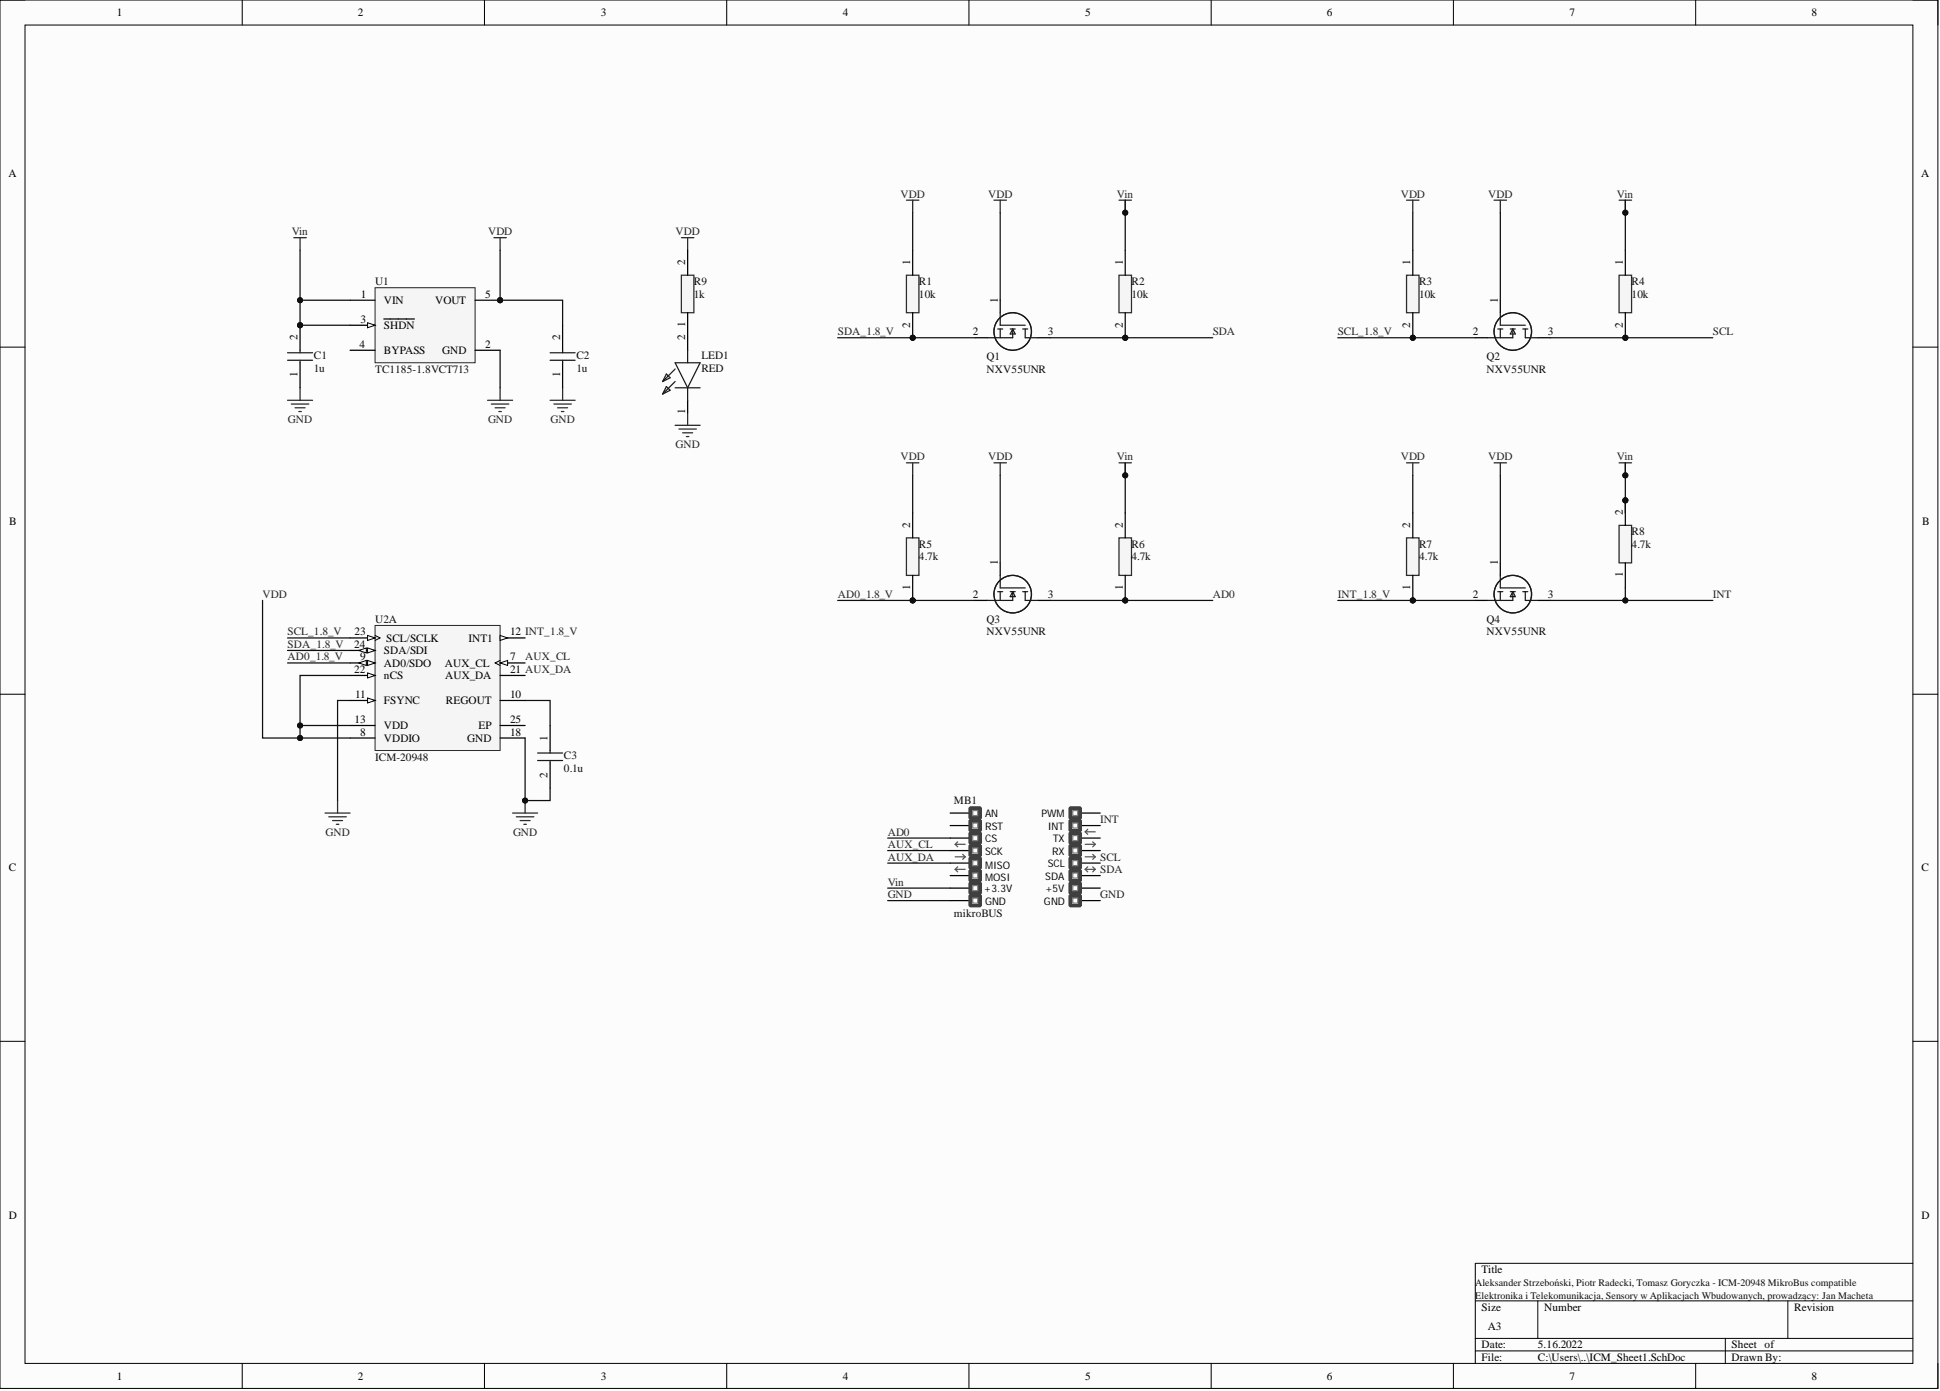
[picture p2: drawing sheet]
<svg xmlns="http://www.w3.org/2000/svg" width="393mm" height="282mm" viewBox="0 0 393 282" stroke-linecap="round" stroke-linejoin="round" font-family="sans-serif">
<defs><g id="words">
<g font-size="2.3">
<text x="23.7" y="3.3">1</text>
<text x="72.6" y="3.3">2</text>
<text x="121.8" y="3.3">3</text>
<text x="170.9" y="3.3">4</text>
<text x="220" y="3.3">5</text>
<text x="269" y="3.3">6</text>
<text x="318.2" y="3.3">7</text>
<text x="367.3" y="3.3">8</text>
<text x="1.7" y="35.9">A</text>
<text x="389.5" y="35.9">A</text>
<text x="138.9" y="53.7" transform="rotate(-90 138.9 53.7)">2</text>
<text x="184.5" y="53.7" transform="rotate(-90 184.5 53.7)">1</text>
<text x="227.6" y="53.7" transform="rotate(-90 227.6 53.7)">1</text>
<text x="285.9" y="53.7" transform="rotate(-90 285.9 53.7)">1</text>
<text x="329" y="53.7" transform="rotate(-90 329 53.7)">1</text>
<text x="73.1" y="65.4">3</text>
<text x="73.2" y="60.3">1</text>
<text x="77.8" y="61.6">VIN</text>
<text x="88.2" y="61.6">VOUT</text>
<text x="98.4" y="60.3">5</text>
<text x="202.3" y="61.3" transform="rotate(-90 202.3 61.3)">1</text>
<text x="303.7" y="61.3" transform="rotate(-90 303.7 61.3)">1</text>
<text x="60.3" y="68.9" transform="rotate(-90 60.3 68.9)">2</text>
<text x="72.9" y="70.5">4</text>
<text x="77.8" y="66.7">SHDN</text>
<text x="77.8" y="71.7">BYPASS</text>
<text x="89.7" y="71.7">GND</text>
<text x="98.4" y="70.5">2</text>
<text x="113.6" y="68.9" transform="rotate(-90 113.6 68.9)">2</text>
<text x="138.9" y="68.9" transform="rotate(-90 138.9 68.9)">2</text>
<text x="138.9" y="66.2" transform="rotate(-90 138.9 66.2)">1</text>
<text x="184.5" y="66.4" transform="rotate(-90 184.5 66.4)">2</text>
<text x="197.2" y="67.9">2</text>
<text x="212.4" y="67.9">3</text>
<text x="227.6" y="66.4" transform="rotate(-90 227.6 66.4)">2</text>
<text x="285.9" y="66.4" transform="rotate(-90 285.9 66.4)">2</text>
<text x="298.6" y="67.9">2</text>
<text x="313.8" y="67.9">3</text>
<text x="329" y="66.4" transform="rotate(-90 329 66.4)">2</text>
<text x="60.3" y="76.4" transform="rotate(-90 60.3 76.4)">1</text>
<text x="113.6" y="76.4" transform="rotate(-90 113.6 76.4)">1</text>
<text x="138.9" y="84" transform="rotate(-90 138.9 84)">1</text>
<text x="1.9" y="106.3">B</text>
<text x="184.5" y="107" transform="rotate(-90 184.5 107)">2</text>
<text x="227.6" y="107" transform="rotate(-90 227.6 107)">2</text>
<text x="285.9" y="107" transform="rotate(-90 285.9 107)">2</text>
<text x="329" y="104.4" transform="rotate(-90 329 104.4)">2</text>
<text x="389.7" y="106.3">B</text>
<text x="184.5" y="119.5" transform="rotate(-90 184.5 119.5)">1</text>
<text x="202.3" y="114.6" transform="rotate(-90 202.3 114.6)">1</text>
<text x="227.6" y="119.5" transform="rotate(-90 227.6 119.5)">1</text>
<text x="285.9" y="119.5" transform="rotate(-90 285.9 119.5)">1</text>
<text x="303.7" y="114.6" transform="rotate(-90 303.7 114.6)">1</text>
<text x="329" y="116.9" transform="rotate(-90 329 116.9)">1</text>
<text x="197.2" y="121.2">2</text>
<text x="212.4" y="121.2">3</text>
<text x="298.6" y="121.2">2</text>
<text x="313.8" y="121.2">3</text>
<text x="71.8" y="131.3">24</text>
<text x="71.9" y="128.8">23</text>
<text x="78.3" y="130">SCL/SCLK</text>
<text x="95" y="130">INT1</text>
<text x="103.4" y="128.8">12 INT_1.8_V</text>
<text x="71.8" y="136.4">22</text>
<text x="73" y="133.8">9</text>
<text x="77.8" y="137.6">nCS</text>
<text x="77.8" y="132.6">SDA/SDI</text>
<text x="77.8" y="135.1">AD0/SDO</text>
<text x="90.2" y="135.1">AUX_CL</text>
<text x="90.2" y="137.6">AUX_DA</text>
<text x="103.4" y="136.4">21 AUX_DA</text>
<text x="103.4" y="133.8">7</text>
<text x="72" y="141.4">11</text>
<text x="77.8" y="142.7">FSYNC</text>
<text x="90.4" y="142.7">REGOUT</text>
<text x="103.4" y="141.4">10</text>
<text x="71.9" y="146.5">13</text>
<text x="73" y="149">8</text>
<text x="77.8" y="147.8">VDD</text>
<text x="97" y="147.8">EP</text>
<text x="103.4" y="149">18</text>
<text x="103.4" y="146.5">25</text>
<text x="77.8" y="150.3">VDDIO</text>
<text x="94.7" y="150.3">GND</text>
<text x="111" y="150.1" transform="rotate(-90 111 150.1)">1</text>
<text x="111" y="157.7" transform="rotate(-90 111 157.7)">2</text>
<text x="1.8" y="176.6">C</text>
<text x="389.6" y="176.6">C</text>
<text x="1.8" y="247">D</text>
<text x="389.6" y="247">D</text>
<text x="300.4" y="258">Title</text>
<text x="300.4" y="265.6">Size</text>
<text x="301.7" y="269.4">A3</text>
<text x="313.1" y="265.6">Number</text>
<text x="363.8" y="265.6">Revision</text>
<text x="300.4" y="273.2">Date:</text>
<text x="300.4" y="275.8">File:</text>
<text x="311.8" y="273.2">5.16.2022</text>
<text x="311.8" y="275.8">C:\Users\..\ICM_Sheet1.SchDoc</text>
<text x="351.1" y="273.2">Sheet of</text>
<text x="351.1" y="275.8">Drawn By:</text>
<text x="23.7" y="279.6">1</text>
<text x="72.6" y="279.6">2</text>
<text x="121.8" y="279.6">3</text>
<text x="170.9" y="279.6">4</text>
<text x="220" y="279.6">5</text>
<text x="269" y="279.6">6</text>
<text x="318.2" y="279.6">7</text>
<text x="367.3" y="279.6">8</text>
</g>
<g font-size="2.3" fill="#262626">
<text x="182.6" y="40.1">VDD</text>
<text x="200.3" y="40.1">VDD</text>
<text x="226.5" y="40.1">Vin</text>
<text x="284" y="40.1">VDD</text>
<text x="301.7" y="40.1">VDD</text>
<text x="327.9" y="40.1">Vin</text>
<text x="59.1" y="47.7">Vin</text>
<text x="98.9" y="47.7">VDD</text>
<text x="137" y="47.7">VDD</text>
<text x="169.8" y="67.9">SDA_1.8_V</text>
<text x="245.9" y="67.9">SDA</text>
<text x="271.2" y="67.9">SCL_1.8_V</text>
<text x="347.3" y="67.9">SCL</text>
<text x="58.4" y="85.7">GND</text>
<text x="98.9" y="85.7">GND</text>
<text x="111.6" y="85.7">GND</text>
<text x="137" y="90.7">GND</text>
<text x="182.6" y="93.3">VDD</text>
<text x="200.3" y="93.3">VDD</text>
<text x="226.5" y="93.3">Vin</text>
<text x="284" y="93.3">VDD</text>
<text x="301.7" y="93.3">VDD</text>
<text x="327.9" y="93.3">Vin</text>
<text x="53.2" y="121.2">VDD</text>
<text x="169.8" y="121.2">AD0_1.8_V</text>
<text x="245.9" y="121.2">AD0</text>
<text x="271.2" y="121.2">INT_1.8_V</text>
<text x="347.3" y="121.2">INT</text>
<text x="58.3" y="128.8">SCL_1.8_V</text>
<text x="58.3" y="131.3">SDA_1.8_V</text>
<text x="58.3" y="133.8">AD0_1.8_V</text>
<text x="106.5" y="133.8">AUX_CL</text>
<text x="223.1" y="166.8">INT</text>
<text x="66" y="169.3">GND</text>
<text x="104" y="169.3">GND</text>
<text x="180" y="171.9">AUX_CL</text>
<text x="180" y="169.3">AD0</text>
<text x="180" y="179.5">Vin</text>
<text x="180" y="174.4">AUX_DA</text>
<text x="223.1" y="176.9">SDA</text>
<text x="223.1" y="174.4">SCL</text>
<text x="180" y="182">GND</text>
<text x="223.1" y="182">GND</text>
</g>
<g font-size="2.3" fill="#0e0e0e">
<text x="76" y="57.8">U1</text>
<text x="140.7" y="57.8">R9</text>
<text x="186.3" y="57.8">R1</text>
<text x="229.4" y="57.8">R2</text>
<text x="287.7" y="57.8">R3</text>
<text x="330.8" y="57.8">R4</text>
<text x="140.7" y="60.3">1k</text>
<text x="186.3" y="60.3">10k</text>
<text x="229.4" y="60.3">10k</text>
<text x="287.7" y="60.3">10k</text>
<text x="330.8" y="60.3">10k</text>
<text x="63.6" y="72.7">C1</text>
<text x="63.6" y="75.3">1u</text>
<text x="76" y="75.5">TC1185-1.8VCT713</text>
<text x="116.9" y="72.7">C2</text>
<text x="116.9" y="75.3">1u</text>
<text x="142.2" y="72.7">LED1</text>
<text x="142.2" y="75.3">RED</text>
<text x="200" y="73">Q1</text>
<text x="200" y="75.5">NXV55UNR</text>
<text x="301.4" y="73">Q2</text>
<text x="301.4" y="75.5">NXV55UNR</text>
<text x="186.3" y="111">R5</text>
<text x="186.3" y="113.6">4.7k</text>
<text x="229.4" y="111">R6</text>
<text x="229.4" y="113.6">4.7k</text>
<text x="287.7" y="111">R7</text>
<text x="287.7" y="113.6">4.7k</text>
<text x="330.8" y="108.5">R8</text>
<text x="330.8" y="111">4.7k</text>
<text x="76" y="126.2">U2A</text>
<text x="200" y="126.2">Q3</text>
<text x="200" y="128.8">NXV55UNR</text>
<text x="301.4" y="126.2">Q4</text>
<text x="301.4" y="128.8">NXV55UNR</text>
<text x="76" y="154.1">ICM-20948</text>
<text x="114.3" y="153.9">C3</text>
<text x="114.3" y="156.4">0.1u</text>
<text x="193.4" y="163">MB1</text>
<text x="193.4" y="185.8">mikroBUS</text>
</g>
<g font-size="2.1">
<text x="199.8" y="165.6">AN</text>
<text x="211.2" y="165.6">PWM</text>
<text x="199.8" y="168.1">RST</text>
<text x="199.8" y="170.7">CS</text>
<text x="199.8" y="173.2">SCK</text>
<text x="212.4" y="168.1">INT</text>
<text x="213.4" y="173.2">RX</text>
<text x="213.4" y="170.7">TX</text>
<text x="199.8" y="178.5">MOSI</text>
<text x="199.8" y="176">MISO</text>
<text x="211.9" y="178.3">SDA</text>
<text x="212.4" y="175.7">SCL</text>
<text x="199.5" y="180.8">+3.3V</text>
<text x="199.8" y="183.3">GND</text>
<text x="211.7" y="183.3">GND</text>
<text x="211.9" y="180.8">+5V</text>
</g>
<g font-size="2" fill="#0e0e0e">
<text x="299.1" y="260.6">Aleksander Strzeboński, Piotr Radecki, Tomasz Goryczka - ICM-20948 MikroBus compatible</text>
<text x="299.1" y="263.2">Elektronika i Telekomunikacja, Sensory w Aplikacjach Wbudowanych, prowadzący: Jan Macheta</text>
</g>
</g></defs>
<path d="M0 0h392.9v281.3h-392.9z" fill-rule="evenodd" fill="#fcfcfc"/>
<path d="M0 0h392.9v281.3h-392.9z" fill="none" stroke="#000" stroke-width=".2"/>
<path d="M5.1 5.1h382.7v271.2h-382.7z" fill-rule="evenodd" fill="#fcfcfc"/>
<g fill="none" stroke="#000" stroke-width=".2">
<path d="M0 0h5.1M5.1 5.1h382.7v271.2h-382.7zM49.1 0v5.1M98.2 0v5.1M147.3 0v5.1M196.5 0v5.1M245.6 0v5.1M294.7 0v5.1M343.8 0v5.1M387.8 0h5.1v5.1M0 70.3h5.1M387.8 70.3h5.1"/>
<path d="M0 140.7h5.1M387.8 140.7h5.1M0 211h5.1M387.8 211h5.1M387.8 256h-88.7v20.3M49.1 276.3v5M98.2 276.3v5M147.3 276.3v5M196.5 276.3v5M245.6 276.3v5M294.7 276.3v5M299.1 263.6h88.7"/>
<path d="M299.1 271.2h88.7M299.1 273.7h88.7M311.8 263.6v7.6M343.8 276.3v5M349.8 271.2v5.1M362.5 263.6v7.6M392.9 276.3v5"/>
</g>
<g fill="none" stroke="#000" stroke-width=".25">
<path d="M192.7 164.8h3.8M192.7 167.3h3.8M192.7 169.8h3.8M192.7 172.4h3.8M192.7 174.9h3.8M192.7 177.4h3.8M192.7 180h3.8M219.3 164.8h3.8M219.3 167.3h3.8M219.3 169.8h3.8M219.3 172.4h3.8M219.3 174.9h3.8"/>
<path d="M219.3 177.4h3.8M219.3 180h3.8M192.7 182.5h3.8M219.3 182.5h3.8"/>
</g>
<path d="M196.5 163.7l.2-.2h2l.3 .2v2.1l-.3 .2h-2l-.2-.2z" fill-rule="evenodd" fill="#3e3e3e"/>
<path d="M196.5 163.7l.2-.2h2l.3 .2v2.1l-.3 .2h-2l-.2-.2z" fill="none" stroke="#3e3e3e" stroke-width=".2"/>
<path d="M196.5 166.3l.2-.3h2l.3 .3v2l-.3 .3h-2l-.2-.3z" fill-rule="evenodd" fill="#3e3e3e"/>
<path d="M196.5 166.3l.2-.3h2l.3 .3v2l-.3 .3h-2l-.2-.3z" fill="none" stroke="#3e3e3e" stroke-width=".2"/>
<path d="M197.2 164.2h1v1.1h-1z" fill-rule="evenodd" fill="#fefefe"/>
<path d="M197.2 164.2h1v1.1h-1z" fill="none" stroke="#808080" stroke-width=".25"/>
<path d="M197.2 166.8h1v1h-1z" fill-rule="evenodd" fill="#fefefe"/>
<path d="M197.2 166.8h1v1h-1z" fill="none" stroke="#808080" stroke-width=".25"/>
<path d="M196.5 168.8l.2-.2h2l.3 .2v2l-.3 .3h-2l-.2-.3z" fill-rule="evenodd" fill="#3e3e3e"/>
<path d="M196.5 168.8l.2-.2h2l.3 .2v2l-.3 .3h-2l-.2-.3z" fill="none" stroke="#3e3e3e" stroke-width=".2"/>
<path d="M196.7 171.1h2l.3 .2v2.1l-.3 .2h-2l-.2-.2v-2.1z" fill-rule="evenodd" fill="#3e3e3e"/>
<path d="M196.7 171.1h2l.3 .2v2.1l-.3 .2h-2l-.2-.2v-2.1z" fill="none" stroke="#3e3e3e" stroke-width=".2"/>
<path d="M197.2 169.3h1v1h-1z" fill-rule="evenodd" fill="#fefefe"/>
<path d="M197.2 169.3h1v1h-1z" fill="none" stroke="#808080" stroke-width=".25"/>
<path d="M197.2 171.9h1v1h-1z" fill-rule="evenodd" fill="#fefefe"/>
<path d="M197.2 171.9h1v1h-1z" fill="none" stroke="#808080" stroke-width=".25"/>
<path d="M196.5 173.9l.2-.3h2l.3 .3v2l-.3 .3h-2l-.2-.3z" fill-rule="evenodd" fill="#3e3e3e"/>
<path d="M196.5 173.9l.2-.3h2l.3 .3v2l-.3 .3h-2l-.2-.3z" fill="none" stroke="#3e3e3e" stroke-width=".2"/>
<path d="M196.5 176.4l.2-.2h2l.3 .2v2l-.3 .3h-2l-.2-.3z" fill-rule="evenodd" fill="#3e3e3e"/>
<path d="M196.5 176.4l.2-.2h2l.3 .2v2l-.3 .3h-2l-.2-.3z" fill="none" stroke="#3e3e3e" stroke-width=".2"/>
<path d="M197.2 174.4h1v1h-1z" fill-rule="evenodd" fill="#fefefe"/>
<path d="M197.2 174.4h1v1h-1z" fill="none" stroke="#808080" stroke-width=".25"/>
<path d="M197.2 176.9h1v1h-1z" fill-rule="evenodd" fill="#fefefe"/>
<path d="M197.2 176.9h1v1h-1z" fill="none" stroke="#808080" stroke-width=".25"/>
<path d="M196.5 179l.2-.3h2l.3 .3v2l-.3 .2h-2l-.2-.2z" fill-rule="evenodd" fill="#3e3e3e"/>
<path d="M196.5 179l.2-.3h2l.3 .3v2l-.3 .2h-2l-.2-.2z" fill="none" stroke="#3e3e3e" stroke-width=".2"/>
<path d="M196.5 181.5l.2-.3h2l.3 .3v2l-.3 .3h-2l-.2-.3z" fill-rule="evenodd" fill="#3e3e3e"/>
<path d="M196.5 181.5l.2-.3h2l.3 .3v2l-.3 .3h-2l-.2-.3z" fill="none" stroke="#3e3e3e" stroke-width=".2"/>
<path d="M197.2 179.5h1v1h-1z" fill-rule="evenodd" fill="#fefefe"/>
<path d="M197.2 179.5h1v1h-1z" fill="none" stroke="#808080" stroke-width=".25"/>
<path d="M197.2 182h1v1h-1z" fill-rule="evenodd" fill="#fefefe"/>
<path d="M197.2 182h1v1h-1z" fill="none" stroke="#808080" stroke-width=".25"/>
<path d="M216.7 163.7l.3-.2h2l.3 .2v2.1l-.3 .2h-2l-.3-.2z" fill-rule="evenodd" fill="#3e3e3e"/>
<path d="M216.7 163.7l.3-.2h2l.3 .2v2.1l-.3 .2h-2l-.3-.2z" fill="none" stroke="#3e3e3e" stroke-width=".2"/>
<path d="M216.7 166.3l.3-.3h2l.3 .3v2l-.3 .3h-2l-.3-.3z" fill-rule="evenodd" fill="#3e3e3e"/>
<path d="M216.7 166.3l.3-.3h2l.3 .3v2l-.3 .3h-2l-.3-.3z" fill="none" stroke="#3e3e3e" stroke-width=".2"/>
<path d="M217.5 164.2h1v1.1h-1z" fill-rule="evenodd" fill="#fefefe"/>
<path d="M217.5 164.2h1v1.1h-1z" fill="none" stroke="#808080" stroke-width=".25"/>
<path d="M217.5 166.8h1v1h-1z" fill-rule="evenodd" fill="#fefefe"/>
<path d="M217.5 166.8h1v1h-1z" fill="none" stroke="#808080" stroke-width=".25"/>
<path d="M216.7 168.8l.3-.2h2l.3 .2v2l-.3 .3h-2l-.3-.3z" fill-rule="evenodd" fill="#3e3e3e"/>
<path d="M216.7 168.8l.3-.2h2l.3 .2v2l-.3 .3h-2l-.3-.3z" fill="none" stroke="#3e3e3e" stroke-width=".2"/>
<path d="M217 171.1h2l.3 .2v2.1l-.3 .2h-2l-.3-.2v-2.1z" fill-rule="evenodd" fill="#3e3e3e"/>
<path d="M217 171.1h2l.3 .2v2.1l-.3 .2h-2l-.3-.2v-2.1z" fill="none" stroke="#3e3e3e" stroke-width=".2"/>
<path d="M217.5 169.3h1v1h-1z" fill-rule="evenodd" fill="#fefefe"/>
<path d="M217.5 169.3h1v1h-1z" fill="none" stroke="#808080" stroke-width=".25"/>
<path d="M217.5 171.9h1v1h-1z" fill-rule="evenodd" fill="#fefefe"/>
<path d="M217.5 171.9h1v1h-1z" fill="none" stroke="#808080" stroke-width=".25"/>
<path d="M216.7 173.9l.3-.3h2l.3 .3v2l-.3 .3h-2l-.3-.3z" fill-rule="evenodd" fill="#3e3e3e"/>
<path d="M216.7 173.9l.3-.3h2l.3 .3v2l-.3 .3h-2l-.3-.3z" fill="none" stroke="#3e3e3e" stroke-width=".2"/>
<path d="M216.7 176.4l.3-.2h2l.3 .2v2l-.3 .3h-2l-.3-.3z" fill-rule="evenodd" fill="#3e3e3e"/>
<path d="M216.7 176.4l.3-.2h2l.3 .2v2l-.3 .3h-2l-.3-.3z" fill="none" stroke="#3e3e3e" stroke-width=".2"/>
<path d="M217.5 174.4h1v1h-1z" fill-rule="evenodd" fill="#fefefe"/>
<path d="M217.5 174.4h1v1h-1z" fill="none" stroke="#808080" stroke-width=".25"/>
<path d="M217.5 176.9h1v1h-1z" fill-rule="evenodd" fill="#fefefe"/>
<path d="M217.5 176.9h1v1h-1z" fill="none" stroke="#808080" stroke-width=".25"/>
<path d="M216.7 179l.3-.3h2l.3 .3v2l-.3 .2h-2l-.3-.2z" fill-rule="evenodd" fill="#3e3e3e"/>
<path d="M216.7 179l.3-.3h2l.3 .3v2l-.3 .2h-2l-.3-.2z" fill="none" stroke="#3e3e3e" stroke-width=".2"/>
<path d="M216.7 181.5l.3-.3h2l.3 .3v2l-.3 .3h-2l-.3-.3z" fill-rule="evenodd" fill="#3e3e3e"/>
<path d="M216.7 181.5l.3-.3h2l.3 .3v2l-.3 .3h-2l-.3-.3z" fill="none" stroke="#3e3e3e" stroke-width=".2"/>
<path d="M217.5 179.5h1v1h-1z" fill-rule="evenodd" fill="#fefefe"/>
<path d="M217.5 179.5h1v1h-1z" fill="none" stroke="#808080" stroke-width=".25"/>
<path d="M217.5 182h1v1h-1z" fill-rule="evenodd" fill="#fefefe"/>
<path d="M217.5 182h1v1h-1z" fill="none" stroke="#808080" stroke-width=".25"/>
<g fill="none" stroke="#535353" stroke-width=".25">
<path d="M193.7 171.1h2M193.7 176.2h2M193.7 176.2l.5 .5M193.7 171.1l.5 .5M193.7 173.6h2M194.2 175.7l-.5 .5M194.2 170.6l-.5 .5M195.2 173.1l.5 .5M195.7 173.6l-.5 .5M220 168.6h2.1M220 168.6l.5 .5M220 171.1h2.1"/>
<path d="M220 176.2h2.1M220 173.6h2.1M220 176.2l.5 .5M220.5 168.1l-.5 .5M220.5 175.7l-.5 .5M221.6 170.6l.5 .5M221.6 173.1l.5 .5M221.6 175.7l.5 .5M222.1 171.1l-.5 .5M222.1 173.6l-.5 .5M222.1 176.2l-.5 .5"/>
</g>
<circle cx="101.4" cy="60.8" r=".51" fill="#0e0e0e"/>
<circle cx="101.4" cy="60.8" r=".51" fill="none" stroke="#0e0e0e" stroke-width=".2"/>
<path d="M76 58.3h20.3v15.2h-20.3z" fill-rule="evenodd" fill="#f5f5f5"/>
<path d="M76 58.3h20.3v15.2h-20.3z" fill="none" stroke="#262626" stroke-width=".2"/>
<path d="M71 60.8h5M71 65.9h5M96.3 71h5.1" fill="none" stroke="#000" stroke-width=".25"/>
<path d="M74.5 65.4l1.5 .5-1.5 .5z" fill="#fbfbfb"/>
<path d="M74.5 65.4l1.5 .5-1.5 .5z" fill="none" stroke="#000" stroke-width=".2"/>
<path d="M71 71h5M77.8 64.6h6.2M96.3 60.8h5.1" fill="none" stroke="#000" stroke-width=".25"/>
<circle cx="101.4" cy="60.8" r=".51" fill="#0e0e0e"/>
<circle cx="101.4" cy="60.8" r=".51" fill="none" stroke="#0e0e0e" stroke-width=".2"/>
<g fill="none" stroke="#262626" stroke-width=".25">
<path d="M59.6 48.2h2.5M60.8 48.2v2.5M100.1 48.2h2.6M101.4 48.2v2.5M201.5 40.6h2.6M202.8 40.6v2.5M226.9 40.6h2.5M228.1 40.6v2.5M60.8 78.6v2.5M101.4 78.6v2.5M114.1 78.6v2.5M58.3 81.1h5.1"/>
<path d="M59.1 81.9h3.5M59.8 82.6h2.1M60.6 83.4h.5M98.9 81.1h5M99.6 81.9h3.6M100.4 82.6h2M101.1 83.4h.6M111.5 81.1h5.1M112.3 81.9h3.5M113.1 82.6h2M113.8 83.4h.5"/>
</g>
<circle cx="228.1" cy="43.1" r=".51" fill="#0e0e0e"/>
<circle cx="228.1" cy="43.1" r=".51" fill="none" stroke="#0e0e0e" stroke-width=".2"/>
<path d="M183.8 40.6h2.5M185.1 40.6v2.5M302.9 40.6h2.6M304.2 40.6v2.5M328.3 40.6h2.5M329.5 40.6v2.5" fill="none" stroke="#262626" stroke-width=".25"/>
<circle cx="329.5" cy="43.1" r=".51" fill="#0e0e0e"/>
<circle cx="329.5" cy="43.1" r=".51" fill="none" stroke="#0e0e0e" stroke-width=".2"/>
<path d="M285.2 40.6h2.5M286.5 40.6v2.5M201.5 93.8h2.6M202.8 93.8v2.5M226.9 93.8h2.5M228.1 93.8v2.5" fill="none" stroke="#262626" stroke-width=".25"/>
<circle cx="228.1" cy="96.3" r=".51" fill="#0e0e0e"/>
<circle cx="228.1" cy="96.3" r=".51" fill="none" stroke="#0e0e0e" stroke-width=".2"/>
<path d="M183.8 93.8h2.5M185.1 93.8v2.5M302.9 93.8h2.6M304.2 93.8v2.5M328.3 93.8h2.5M329.5 93.8v2.5" fill="none" stroke="#262626" stroke-width=".25"/>
<circle cx="329.5" cy="96.3" r=".51" fill="#0e0e0e"/>
<circle cx="329.5" cy="96.3" r=".51" fill="none" stroke="#0e0e0e" stroke-width=".2"/>
<path d="M138.2 48.2h2.5M139.4 48.2v2.5M136.9 86.2h5.1M137.6 86.9h3.6M138.4 87.7h2M139.2 88.5h.5M139.4 83.6v2.6M285.2 93.8h2.5M286.5 93.8v2.5" fill="none" stroke="#262626" stroke-width=".25"/>
<g fill="none" stroke="#000" stroke-width=".25">
<path d="M139.4 68.4v2.6M197.7 68.4h2.6M202.8 60.8v2.6M210.4 68.4h2.5M299.1 68.4h2.6M304.2 60.8v2.6M311.8 68.4h2.5M139.4 81.1v2.5M202.8 114.1v2.5M304.2 114.1v2.5M197.7 121.7h2.6M210.4 121.7h2.5"/>
<path d="M299.1 121.7h2.6M311.8 121.7h2.5"/>
</g>
<g fill="none" stroke="#1c1c1c" stroke-width=".25">
<path d="M135.1 78.3l.8 .8-1.5 .7zM135.1 75.8l.8 .8-1.5 .7zM136.9 73.5h5.1l-2.6 5.1zM136.9 78.6h5.1M136.9 77.3l-2.5 2.5M136.9 74.8l-2.5 2.5M139.4 71v2.5M139.4 78.6v2.5M202.3 66.7h1M202.8 63.4v2.5h5.1M202.8 66.7v1.7M204.8 66.7h1"/>
<path d="M205.3 66.7v1.7h-5M205.3 66.7l.5 1h-1zM207.4 66.7h1M207.9 66.7v1.7h2.5M303.7 66.7h1M304.2 63.4v2.5h5.1M304.2 66.7v1.7M306.2 66.7h1M306.7 66.7v1.7h-5M306.7 66.7l.5 1h-1zM308.8 66.7h1M309.3 66.7v1.7h2.5"/>
<path d="M202.3 119.9h1M202.8 116.6v2.5h5.1M202.8 119.9v1.8M204.8 119.9h1M205.3 119.9v1.8h-5M205.3 119.9l.5 1h-1zM207.4 119.9h1M207.9 119.9v1.8h2.5M303.7 119.9h1M304.2 116.6v2.5h5.1M304.2 119.9v1.8M306.2 119.9h1"/>
<path d="M306.7 119.9v1.8h-5M306.7 119.9l.5 1h-1zM308.8 119.9h1M309.3 119.9v1.8h2.5"/>
<circle cx="205.3" cy="67.2" r="3.8"/>
<circle cx="306.7" cy="67.2" r="3.8"/>
<circle cx="205.3" cy="120.4" r="3.8"/>
<circle cx="306.7" cy="120.4" r="3.8"/>
</g>
<circle cx="185.1" cy="121.7" r=".51" fill="#0e0e0e"/>
<circle cx="185.1" cy="121.7" r=".51" fill="none" stroke="#0e0e0e" stroke-width=".2"/>
<path d="M183.8 109h2.5v7.6h-2.5z" fill-rule="evenodd" fill="#f5f5f5"/>
<path d="M183.8 109h2.5v7.6h-2.5z" fill="none" stroke="#262626" stroke-width=".25"/>
<path d="M185.1 116.6v5.1" fill="none" stroke="#000" stroke-width=".25"/>
<circle cx="185.1" cy="121.7" r=".51" fill="#0e0e0e"/>
<circle cx="185.1" cy="121.7" r=".51" fill="none" stroke="#0e0e0e" stroke-width=".2"/>
<path d="M185.1 103.9v5.1" fill="none" stroke="#000" stroke-width=".25"/>
<circle cx="228.1" cy="121.7" r=".51" fill="#0e0e0e"/>
<circle cx="228.1" cy="121.7" r=".51" fill="none" stroke="#0e0e0e" stroke-width=".2"/>
<path d="M226.9 109h2.5v7.6h-2.5z" fill-rule="evenodd" fill="#f5f5f5"/>
<path d="M226.9 109h2.5v7.6h-2.5z" fill="none" stroke="#262626" stroke-width=".25"/>
<path d="M228.1 116.6v5.1" fill="none" stroke="#000" stroke-width=".25"/>
<circle cx="228.1" cy="121.7" r=".51" fill="#0e0e0e"/>
<circle cx="228.1" cy="121.7" r=".51" fill="none" stroke="#0e0e0e" stroke-width=".2"/>
<path d="M228.1 103.9v5.1" fill="none" stroke="#000" stroke-width=".25"/>
<circle cx="286.5" cy="121.7" r=".51" fill="#0e0e0e"/>
<circle cx="286.5" cy="121.7" r=".51" fill="none" stroke="#0e0e0e" stroke-width=".2"/>
<path d="M285.2 109h2.5v7.6h-2.5z" fill-rule="evenodd" fill="#f5f5f5"/>
<path d="M285.2 109h2.5v7.6h-2.5z" fill="none" stroke="#262626" stroke-width=".25"/>
<path d="M286.5 116.6v5.1" fill="none" stroke="#000" stroke-width=".25"/>
<circle cx="286.5" cy="121.7" r=".51" fill="#0e0e0e"/>
<circle cx="286.5" cy="121.7" r=".51" fill="none" stroke="#0e0e0e" stroke-width=".2"/>
<path d="M286.5 103.9v5.1" fill="none" stroke="#000" stroke-width=".25"/>
<circle cx="329.5" cy="101.4" r=".51" fill="#0e0e0e"/>
<circle cx="329.5" cy="101.4" r=".51" fill="none" stroke="#0e0e0e" stroke-width=".2"/>
<path d="M328.3 106.5h2.5v7.6h-2.5z" fill-rule="evenodd" fill="#f5f5f5"/>
<path d="M328.3 106.5h2.5v7.6h-2.5z" fill="none" stroke="#262626" stroke-width=".25"/>
<path d="M329.5 101.4v5.1M329.5 114.1v5" fill="none" stroke="#000" stroke-width=".25"/>
<circle cx="329.5" cy="101.4" r=".51" fill="#0e0e0e"/>
<circle cx="329.5" cy="101.4" r=".51" fill="none" stroke="#0e0e0e" stroke-width=".2"/>
<circle cx="60.8" cy="65.9" r=".51" fill="#0e0e0e"/>
<circle cx="60.8" cy="65.9" r=".51" fill="none" stroke="#0e0e0e" stroke-width=".2"/>
<path d="M60.8 65.9v5.1M60.8 73.5v5.1" fill="none" stroke="#000" stroke-width=".25"/>
<circle cx="60.8" cy="65.9" r=".51" fill="#0e0e0e"/>
<circle cx="60.8" cy="65.9" r=".51" fill="none" stroke="#0e0e0e" stroke-width=".2"/>
<path d="M58.3 73h5.1M58.3 71.5h5.1M60.8 71v.5M60.8 73v.5M111.5 73h5.1M111.5 71.5h5.1M114.1 71v.5M114.1 73v.5" fill="none" stroke="#1c1c1c" stroke-width=".25"/>
<path d="M114.1 65.9v5.1M114.1 73.5v5.1" fill="none" stroke="#000" stroke-width=".25"/>
<path d="M138.2 55.8h2.5v7.6h-2.5z" fill-rule="evenodd" fill="#f5f5f5"/>
<path d="M138.2 55.8h2.5v7.6h-2.5z" fill="none" stroke="#262626" stroke-width=".25"/>
<path d="M139.4 50.7v5.1M139.4 63.4v5" fill="none" stroke="#000" stroke-width=".25"/>
<circle cx="185.1" cy="68.4" r=".51" fill="#0e0e0e"/>
<circle cx="185.1" cy="68.4" r=".51" fill="none" stroke="#0e0e0e" stroke-width=".2"/>
<path d="M183.8 55.8h2.5v7.6h-2.5z" fill-rule="evenodd" fill="#f5f5f5"/>
<path d="M183.8 55.8h2.5v7.6h-2.5z" fill="none" stroke="#262626" stroke-width=".25"/>
<path d="M185.1 50.7v5.1M185.1 63.4v5" fill="none" stroke="#000" stroke-width=".25"/>
<circle cx="185.1" cy="68.4" r=".51" fill="#0e0e0e"/>
<circle cx="185.1" cy="68.4" r=".51" fill="none" stroke="#0e0e0e" stroke-width=".2"/>
<circle cx="228.1" cy="68.4" r=".51" fill="#0e0e0e"/>
<circle cx="228.1" cy="68.4" r=".51" fill="none" stroke="#0e0e0e" stroke-width=".2"/>
<path d="M226.9 55.8h2.5v7.6h-2.5z" fill-rule="evenodd" fill="#f5f5f5"/>
<path d="M226.9 55.8h2.5v7.6h-2.5z" fill="none" stroke="#262626" stroke-width=".25"/>
<path d="M228.1 50.7v5.1M228.1 63.4v5" fill="none" stroke="#000" stroke-width=".25"/>
<circle cx="228.1" cy="68.4" r=".51" fill="#0e0e0e"/>
<circle cx="228.1" cy="68.4" r=".51" fill="none" stroke="#0e0e0e" stroke-width=".2"/>
<circle cx="286.5" cy="68.4" r=".51" fill="#0e0e0e"/>
<circle cx="286.5" cy="68.4" r=".51" fill="none" stroke="#0e0e0e" stroke-width=".2"/>
<path d="M285.2 55.8h2.5v7.6h-2.5z" fill-rule="evenodd" fill="#f5f5f5"/>
<path d="M285.2 55.8h2.5v7.6h-2.5z" fill="none" stroke="#262626" stroke-width=".25"/>
<path d="M286.5 50.7v5.1M286.5 63.4v5" fill="none" stroke="#000" stroke-width=".25"/>
<circle cx="286.5" cy="68.4" r=".51" fill="#0e0e0e"/>
<circle cx="286.5" cy="68.4" r=".51" fill="none" stroke="#0e0e0e" stroke-width=".2"/>
<circle cx="329.5" cy="68.4" r=".51" fill="#0e0e0e"/>
<circle cx="329.5" cy="68.4" r=".51" fill="none" stroke="#0e0e0e" stroke-width=".2"/>
<path d="M328.3 55.8h2.5v7.6h-2.5z" fill-rule="evenodd" fill="#f5f5f5"/>
<path d="M328.3 55.8h2.5v7.6h-2.5z" fill="none" stroke="#262626" stroke-width=".25"/>
<path d="M329.5 50.7v5.1M329.5 63.4v5" fill="none" stroke="#000" stroke-width=".25"/>
<circle cx="329.5" cy="68.4" r=".51" fill="#0e0e0e"/>
<circle cx="329.5" cy="68.4" r=".51" fill="none" stroke="#0e0e0e" stroke-width=".2"/>
<path d="M76 126.7h25.4v25.4h-25.4z" fill-rule="evenodd" fill="#f5f5f5"/>
<path d="M76 126.7h25.4v25.4h-25.4z" fill="none" stroke="#262626" stroke-width=".2"/>
<path d="M71 141.9h5M101.4 141.9h5.1" fill="none" stroke="#000" stroke-width=".25"/>
<path d="M74.5 141.4l1.5 .5-1.5 .6z" fill="#fbfbfb"/>
<path d="M74.5 141.4l1.5 .5-1.5 .6z" fill="none" stroke="#000" stroke-width=".2"/>
<path d="M101.4 129.3h5.1" fill="none" stroke="#000" stroke-width=".25"/>
<path d="M101.4 128.8l1.5 .5-1.5 .5z" fill="#fbfbfb"/>
<path d="M101.4 128.8l1.5 .5-1.5 .5z" fill="none" stroke="#000" stroke-width=".2"/>
<path d="M71 136.9h5M101.4 136.9h5.1M71 147h5M101.4 149.5h5.1" fill="none" stroke="#000" stroke-width=".25"/>
<path d="M74.5 136.4l1.5 .5-1.5 .5z" fill="#fbfbfb"/>
<path d="M74.5 136.4l1.5 .5-1.5 .5z" fill="none" stroke="#000" stroke-width=".2"/>
<path d="M71 129.3h5" fill="none" stroke="#000" stroke-width=".25"/>
<path d="M74.5 128.8l1.5 .5-1.5 .5z" fill="#fbfbfb"/>
<path d="M74.5 128.8l1.5 .5-1.5 .5zM76 128.8l1.1 .5-1.1 .5" fill="none" stroke="#000" stroke-width=".2"/>
<path d="M71 131.8h5" fill="none" stroke="#000" stroke-width=".25"/>
<path d="M74.5 131.3l1.5 .5-1.5 .5z" fill="#fbfbfb"/>
<path d="M74.5 131.3l1.5 .5-1.5 .5z" fill="none" stroke="#000" stroke-width=".2"/>
<path d="M72.8 131.8l1.5-.5v1z" fill="#fbfbfb"/>
<path d="M72.8 131.8l1.5-.5v1z" fill="none" stroke="#000" stroke-width=".2"/>
<path d="M101.4 134.3h5.1M101.4 147h5.1" fill="none" stroke="#000" stroke-width=".25"/>
<path d="M101.4 134.3l1.5-.5v1z" fill="#fbfbfb"/>
<path d="M101.4 134.3l1.5-.5v1zM101.4 133.8l-1 .5 1 .5" fill="none" stroke="#000" stroke-width=".2"/>
<path d="M71 134.3h5M71 149.5h5" fill="none" stroke="#000" stroke-width=".25"/>
<path d="M74.5 133.8l1.5 .5-1.5 .5z" fill="#fbfbfb"/>
<path d="M74.5 133.8l1.5 .5-1.5 .5z" fill="none" stroke="#000" stroke-width=".2"/>
<path d="M72.8 134.3l1.5-.5v1z" fill="#fbfbfb"/>
<path d="M72.8 134.3l1.5-.5v1z" fill="none" stroke="#000" stroke-width=".2"/>
<path d="M103.9 164.8h5.1M104.7 165.5h3.5M105.5 166.3h2M106.2 167h.5M106.5 162.2v2.6" fill="none" stroke="#262626" stroke-width=".25"/>
<circle cx="106.5" cy="162.2" r=".51" fill="#0e0e0e"/>
<circle cx="106.5" cy="162.2" r=".51" fill="none" stroke="#0e0e0e" stroke-width=".2"/>
<path d="M111.5 147v5.1M111.5 154.6v5.1" fill="none" stroke="#000" stroke-width=".25"/>
<path d="M109 152.6h5.1M109 154.1h5.1M111.5 152.1v.5M111.5 154.1v.5" fill="none" stroke="#1c1c1c" stroke-width=".25"/>
<path d="M65.9 164.8h5.1M66.7 165.5h3.5M67.4 166.3h2.1M68.2 167h.5M68.4 162.2v2.6" fill="none" stroke="#262626" stroke-width=".25"/>
<path d="M60.8 50.7v10.1h10.2M180 169.8h12.7M180 172.4h12.7M180 174.9h12.7M180 180h12.7M180 182.5h12.7" fill="none" stroke="#0e0e0e" stroke-width=".25"/>
<circle cx="60.8" cy="60.8" r=".51" fill="#0e0e0e"/>
<circle cx="60.8" cy="60.8" r=".51" fill="none" stroke="#0e0e0e" stroke-width=".2"/>
<path d="M60.8 60.8v5.1h10.2" fill="none" stroke="#0e0e0e" stroke-width=".25"/>
<circle cx="60.8" cy="60.8" r=".51" fill="#0e0e0e"/>
<circle cx="60.8" cy="60.8" r=".51" fill="none" stroke="#0e0e0e" stroke-width=".2"/>
<circle cx="60.8" cy="65.9" r=".51" fill="#0e0e0e"/>
<circle cx="60.8" cy="65.9" r=".51" fill="none" stroke="#0e0e0e" stroke-width=".2"/>
<path d="M101.4 50.7v10.1h12.7v5.1M101.4 71v7.6" fill="none" stroke="#0e0e0e" stroke-width=".25"/>
<circle cx="101.4" cy="60.8" r=".51" fill="#0e0e0e"/>
<circle cx="101.4" cy="60.8" r=".51" fill="none" stroke="#0e0e0e" stroke-width=".2"/>
<path d="M169.8 68.4h27.9" fill="none" stroke="#0e0e0e" stroke-width=".25"/>
<circle cx="185.1" cy="68.4" r=".51" fill="#0e0e0e"/>
<circle cx="185.1" cy="68.4" r=".51" fill="none" stroke="#0e0e0e" stroke-width=".2"/>
<path d="M212.9 68.4h33" fill="none" stroke="#0e0e0e" stroke-width=".25"/>
<circle cx="228.1" cy="68.4" r=".51" fill="#0e0e0e"/>
<circle cx="228.1" cy="68.4" r=".51" fill="none" stroke="#0e0e0e" stroke-width=".2"/>
<path d="M185.1 43.1v7.6M202.8 43.1v17.7M228.1 40.6v10.1" fill="none" stroke="#0e0e0e" stroke-width=".25"/>
<circle cx="228.1" cy="43.1" r=".51" fill="#0e0e0e"/>
<circle cx="228.1" cy="43.1" r=".51" fill="none" stroke="#0e0e0e" stroke-width=".2"/>
<path d="M271.2 68.4h27.9" fill="none" stroke="#0e0e0e" stroke-width=".25"/>
<circle cx="286.5" cy="68.4" r=".51" fill="#0e0e0e"/>
<circle cx="286.5" cy="68.4" r=".51" fill="none" stroke="#0e0e0e" stroke-width=".2"/>
<path d="M314.3 68.4h33" fill="none" stroke="#0e0e0e" stroke-width=".25"/>
<circle cx="329.5" cy="68.4" r=".51" fill="#0e0e0e"/>
<circle cx="329.5" cy="68.4" r=".51" fill="none" stroke="#0e0e0e" stroke-width=".2"/>
<path d="M286.5 43.1v7.6M304.2 43.1v17.7M329.5 40.6v10.1" fill="none" stroke="#0e0e0e" stroke-width=".25"/>
<circle cx="329.5" cy="43.1" r=".51" fill="#0e0e0e"/>
<circle cx="329.5" cy="43.1" r=".51" fill="none" stroke="#0e0e0e" stroke-width=".2"/>
<path d="M169.8 121.7h27.9" fill="none" stroke="#0e0e0e" stroke-width=".25"/>
<circle cx="185.1" cy="121.7" r=".51" fill="#0e0e0e"/>
<circle cx="185.1" cy="121.7" r=".51" fill="none" stroke="#0e0e0e" stroke-width=".2"/>
<path d="M212.9 121.7h33" fill="none" stroke="#0e0e0e" stroke-width=".25"/>
<circle cx="228.1" cy="121.7" r=".51" fill="#0e0e0e"/>
<circle cx="228.1" cy="121.7" r=".51" fill="none" stroke="#0e0e0e" stroke-width=".2"/>
<path d="M185.1 96.3v7.6M202.8 96.3v17.8M228.1 93.8v10.1" fill="none" stroke="#0e0e0e" stroke-width=".25"/>
<circle cx="228.1" cy="96.3" r=".51" fill="#0e0e0e"/>
<circle cx="228.1" cy="96.3" r=".51" fill="none" stroke="#0e0e0e" stroke-width=".2"/>
<path d="M271.2 121.7h27.9" fill="none" stroke="#0e0e0e" stroke-width=".25"/>
<circle cx="286.5" cy="121.7" r=".51" fill="#0e0e0e"/>
<circle cx="286.5" cy="121.7" r=".51" fill="none" stroke="#0e0e0e" stroke-width=".2"/>
<path d="M314.3 121.7h33" fill="none" stroke="#0e0e0e" stroke-width=".25"/>
<circle cx="329.5" cy="121.7" r=".51" fill="#0e0e0e"/>
<circle cx="329.5" cy="121.7" r=".51" fill="none" stroke="#0e0e0e" stroke-width=".2"/>
<path d="M286.5 96.3v7.6M304.2 96.3v17.8M329.5 93.8v10.1" fill="none" stroke="#0e0e0e" stroke-width=".25"/>
<circle cx="329.5" cy="101.4" r=".51" fill="#0e0e0e"/>
<circle cx="329.5" cy="101.4" r=".51" fill="none" stroke="#0e0e0e" stroke-width=".2"/>
<circle cx="329.5" cy="96.3" r=".51" fill="#0e0e0e"/>
<circle cx="329.5" cy="96.3" r=".51" fill="none" stroke="#0e0e0e" stroke-width=".2"/>
<path d="M329.5 119.1v2.6" fill="none" stroke="#0e0e0e" stroke-width=".25"/>
<circle cx="329.5" cy="121.7" r=".51" fill="#0e0e0e"/>
<circle cx="329.5" cy="121.7" r=".51" fill="none" stroke="#0e0e0e" stroke-width=".2"/>
<path d="M106.5 141.9h5v5.1M106.5 149.5v12.7h5v-2.5" fill="none" stroke="#0e0e0e" stroke-width=".25"/>
<circle cx="106.5" cy="162.2" r=".51" fill="#0e0e0e"/>
<circle cx="106.5" cy="162.2" r=".51" fill="none" stroke="#0e0e0e" stroke-width=".2"/>
<path d="M71 147h-10.2v2.5h10.2" fill="none" stroke="#0e0e0e" stroke-width=".25"/>
<circle cx="60.8" cy="147" r=".51" fill="#0e0e0e"/>
<circle cx="60.8" cy="147" r=".51" fill="none" stroke="#0e0e0e" stroke-width=".2"/>
<circle cx="60.8" cy="149.5" r=".51" fill="#0e0e0e"/>
<circle cx="60.8" cy="149.5" r=".51" fill="none" stroke="#0e0e0e" stroke-width=".2"/>
<path d="M53.2 121.7v27.8h7.6" fill="none" stroke="#0e0e0e" stroke-width=".25"/>
<circle cx="60.8" cy="149.5" r=".51" fill="#0e0e0e"/>
<circle cx="60.8" cy="149.5" r=".51" fill="none" stroke="#0e0e0e" stroke-width=".2"/>
<path d="M71 136.9h-10.2v10.1" fill="none" stroke="#0e0e0e" stroke-width=".25"/>
<circle cx="60.8" cy="147" r=".51" fill="#0e0e0e"/>
<circle cx="60.8" cy="147" r=".51" fill="none" stroke="#0e0e0e" stroke-width=".2"/>
<path d="M58.3 129.3h12.7M58.3 131.8h12.7M58.3 134.3h12.7M71 141.9h-2.6v20.3" fill="none" stroke="#0e0e0e" stroke-width=".25"/>
<use href="#words"/>
</svg>
